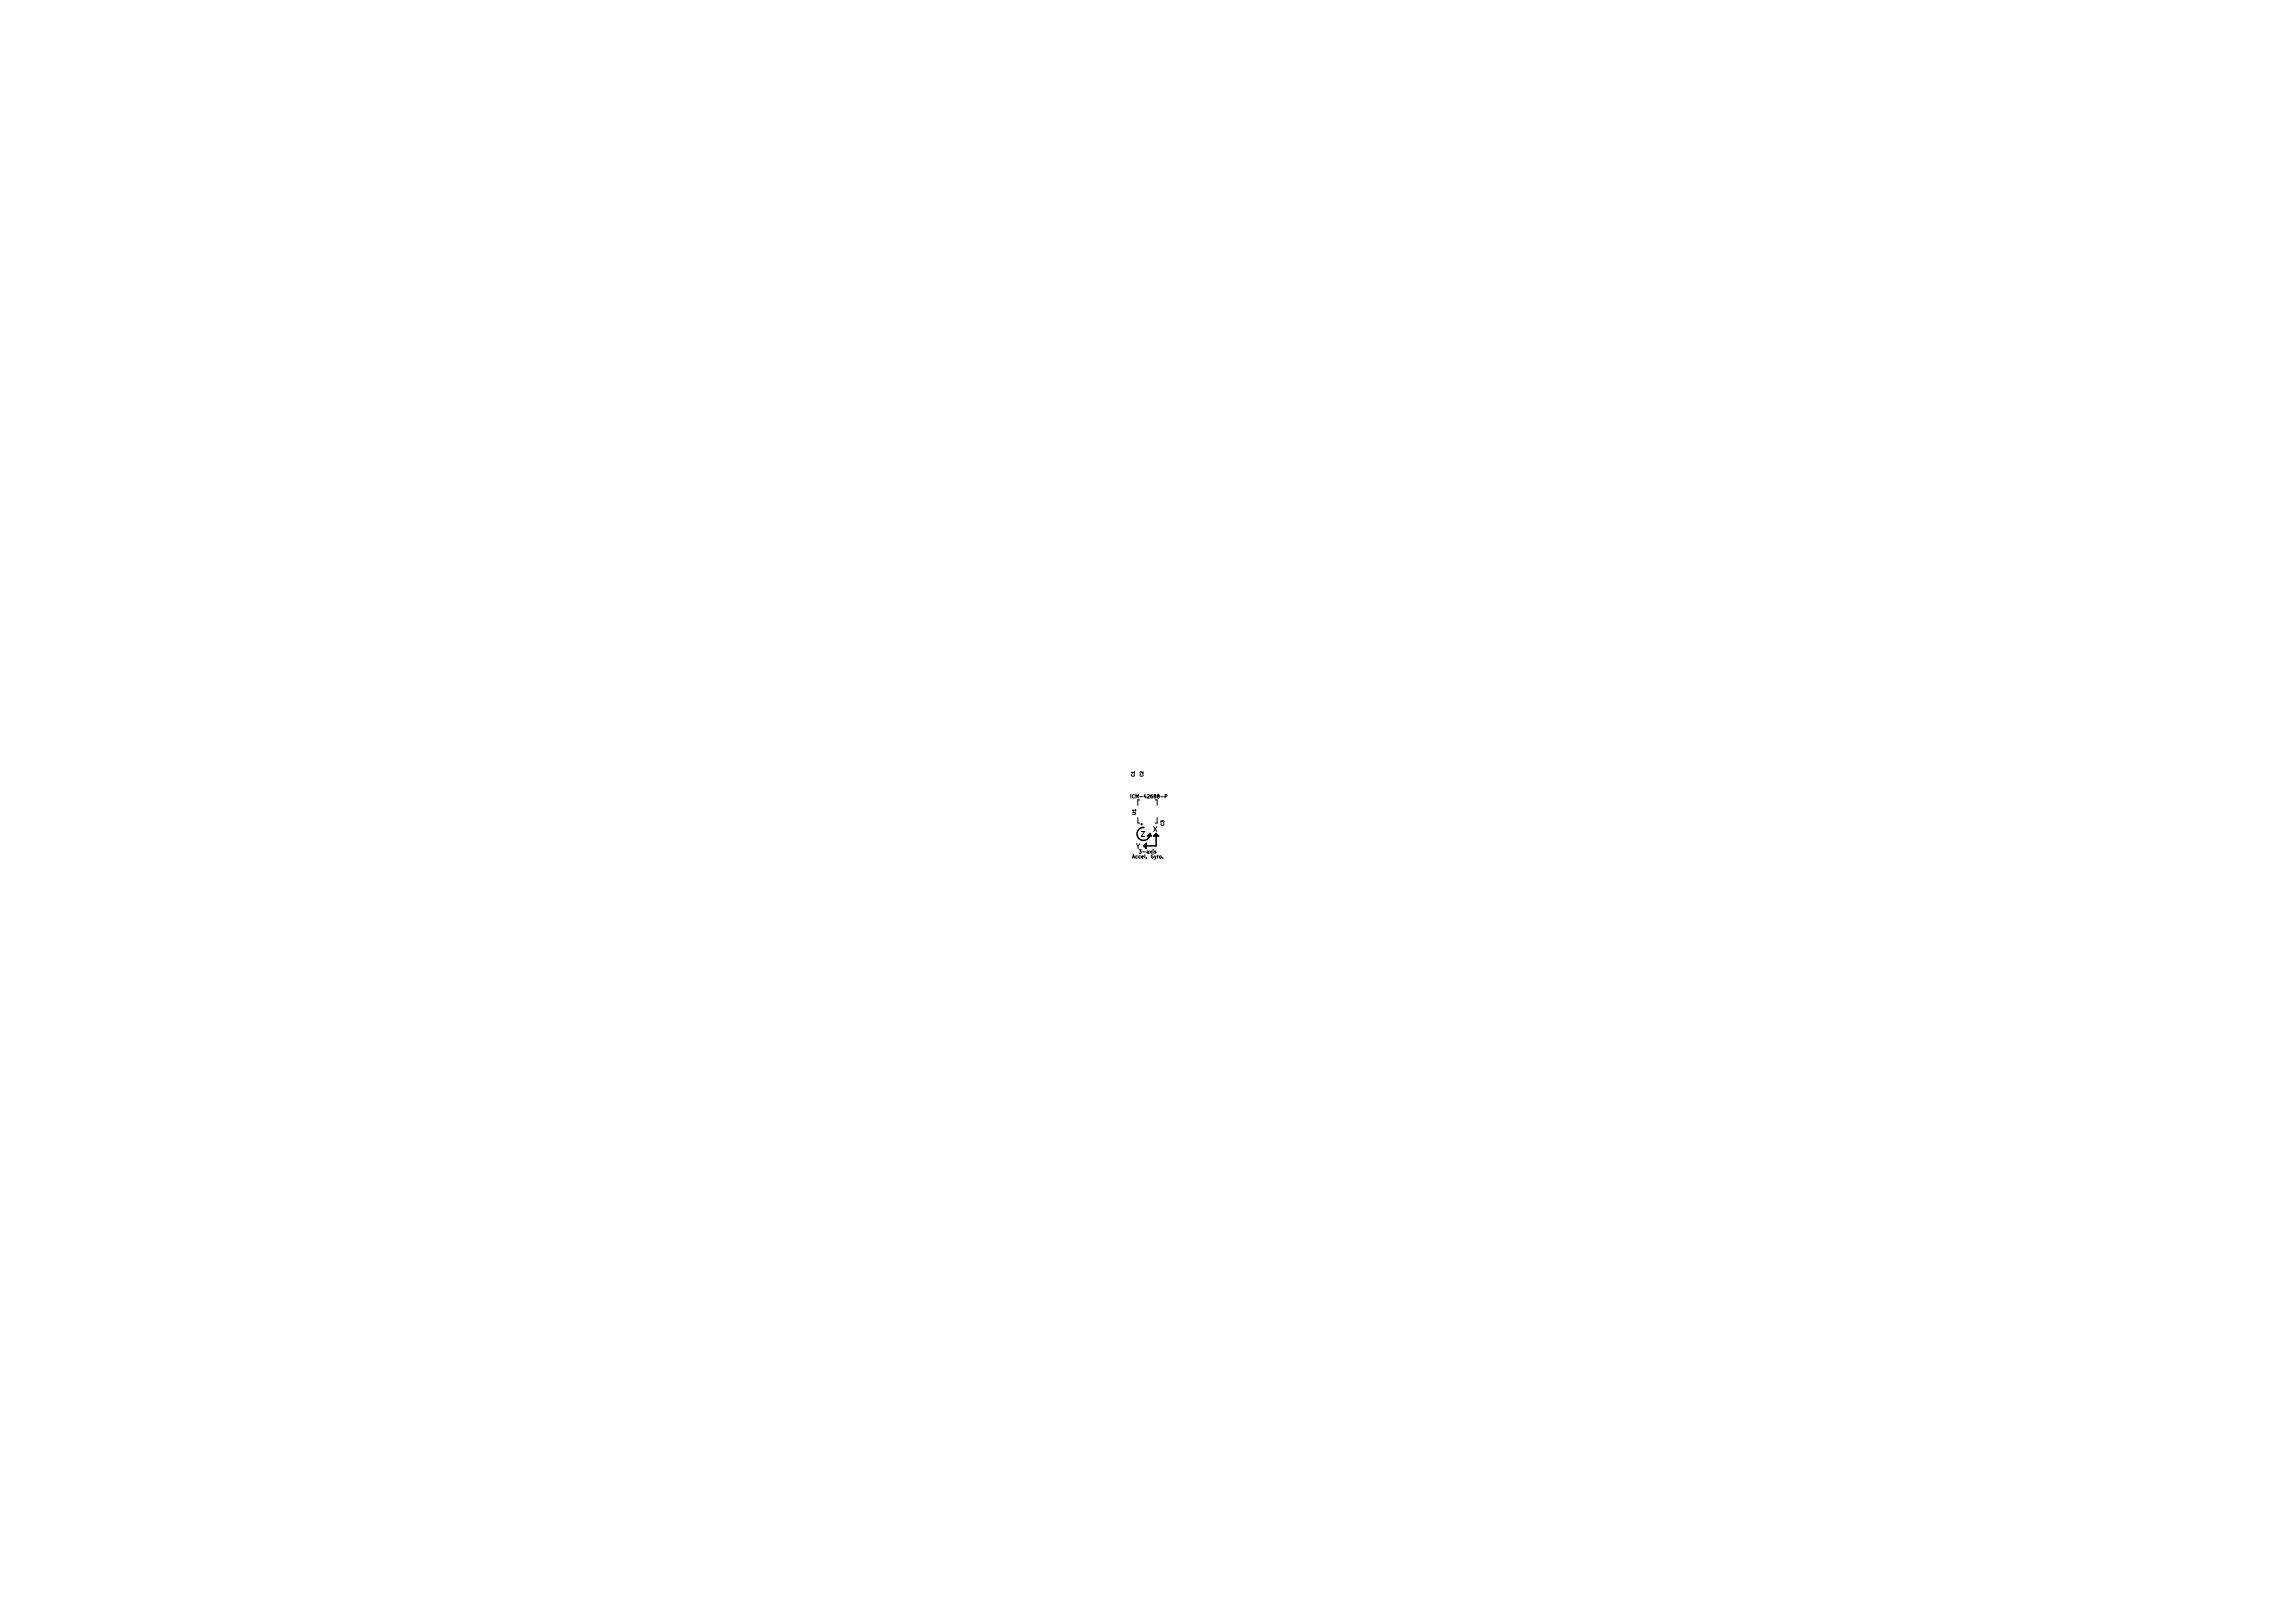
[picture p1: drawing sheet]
<svg xmlns="http://www.w3.org/2000/svg" width="297mm" height="210mm" viewBox="0 0 297 210" stroke-linecap="round" stroke-linejoin="round" font-family="sans-serif">
<defs><g id="words">
<g font-size=".6">
<text x="149.1" y="107.8">X</text>
<text x="146.9" y="110">Y</text>
<text x="147.5" y="108.4">Z</text>
</g>
<g font-size=".4">
<text x="146.9" y="100.6" transform="rotate(-90 146.9 100.6)">C1</text>
<text x="148" y="100.6" transform="rotate(-90 148 100.6)">C2</text>
<text x="146.2" y="103.4">ICM-42688-P</text>
<text x="147.1" y="105.5" transform="rotate(-90 147.1 105.5)">U1</text>
<text x="150.7" y="106.9" transform="rotate(-90 150.7 106.9)">C3</text>
<text x="146.5" y="111.2">Accel.</text>
<text x="147.3" y="110.5">3-axis</text>
<text x="148.9" y="111.2">Gyro.</text>
</g>
</g></defs>
<path d="M148 107.1a.84 .84 0 0 0-.9 .8 .84 .84 0 0 0 .9 .8 .84 .84 0 0 0 .8-.8M148 109.4l.3-.3v.7zM148.5 108.2l.3-.3 .2 .3zM149.3 108.2l.3-.3 .3 .3zM149.6 107.9v1.5h-1.6" fill="none" stroke="#000" stroke-width=".2"/>
<circle cx="147.7" cy="106.7" r=".08" fill="#000" stroke="#000" stroke-width=".13"/>
<path d="M147.3 105.8v.7h.2M147.5 103.5h-.2v.7M149.5 103.5h.3v.7M149.8 105.8v.7h-.3" fill="none" stroke="#000" stroke-width=".13"/>
<use href="#words"/>
</svg>
